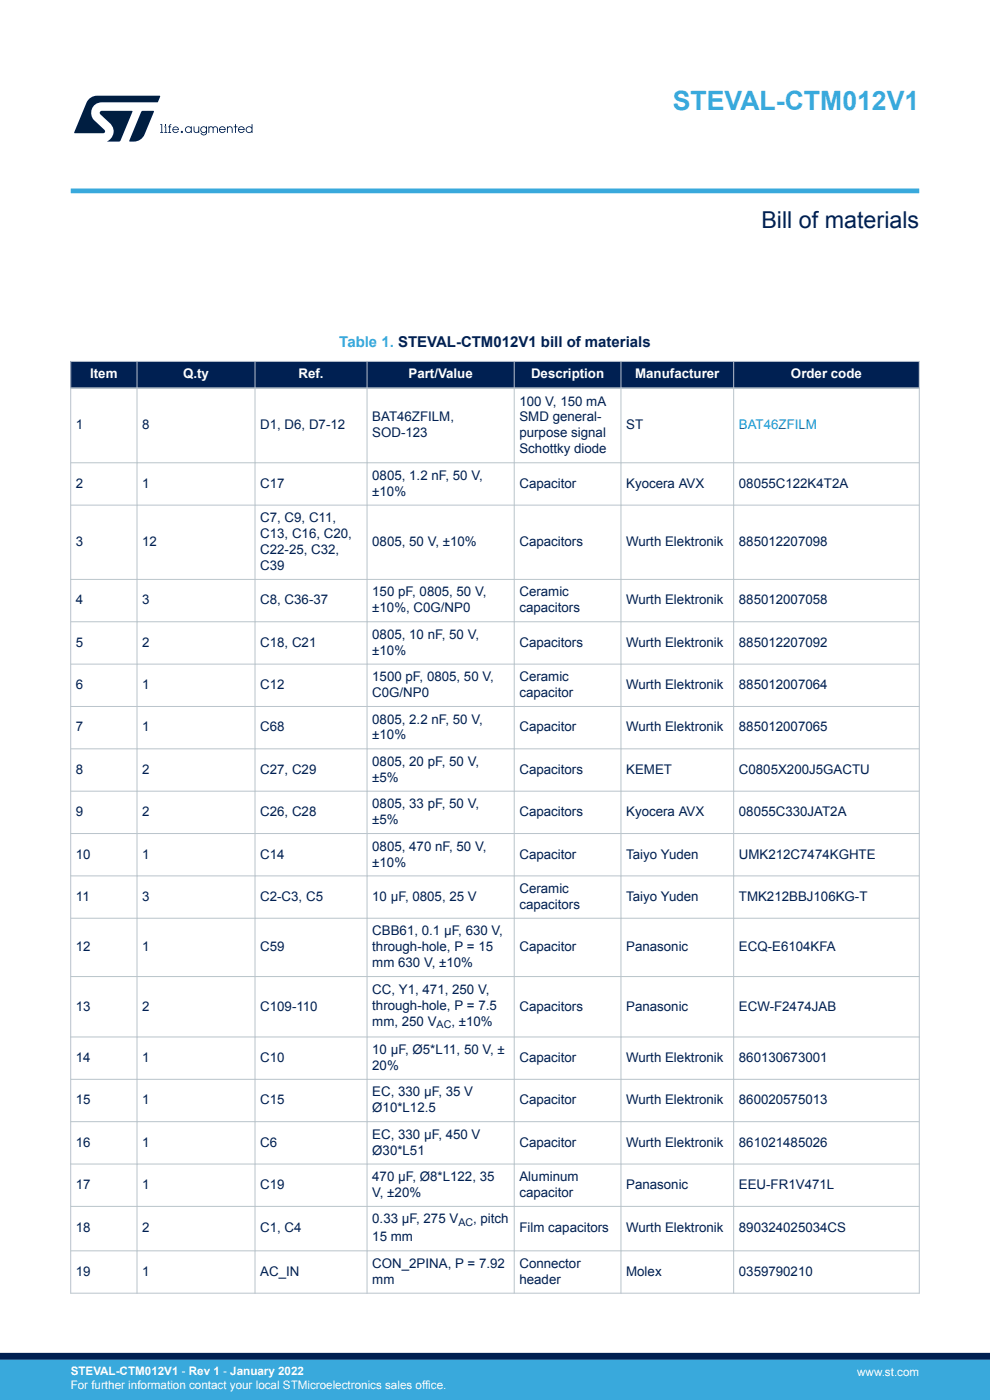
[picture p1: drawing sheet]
<svg xmlns="http://www.w3.org/2000/svg" width="210mm" height="297mm" viewBox="0 0 210 297" stroke-linecap="round" stroke-linejoin="round" font-family="sans-serif">
<defs><g id="words">
<text font-size="5.6" fill="#39a9dc" x="142.7" y="23.4">STEVAL-CTM012V1</text>
<text font-size="4.9" fill="#002052" x="161.5" y="48.4">Bill of materials</text>
<text font-size="3.2" fill="#39a9dc" x="72" y="73.7">Table 1. STEVAL-CTM012V1 bill of materials</text>
<g font-size="2.8" fill="#fff">
<text x="19.1" y="80.3">Item</text>
<text x="38.8" y="80.3">Q.ty</text>
<text x="63.3" y="80.3">Ref.</text>
<text x="86.6" y="80.3">Part/Value</text>
<text x="112.6" y="80.3">Description</text>
<text x="134.7" y="80.3">Manufacturer</text>
<text x="167.8" y="80.3">Order code</text>
</g>
<g font-size="2.8" fill="#002052">
<text x="79" y="89.4">BAT46ZFILM,</text>
<text x="110.2" y="86">100 V, 150 mA</text>
<text x="110.2" y="89.4">SMD general-</text>
<text x="16.1" y="91.1">1</text>
<text x="30.2" y="91.1">8</text>
<text x="55.2" y="91.1">D1, D6, D7-12</text>
<text x="79" y="92.8">SOD-123</text>
<text x="110.2" y="92.8">purpose signal</text>
<text x="132.8" y="91.1">ST</text>
<text x="79" y="101.8">0805, 1.2 nF, 50 V,</text>
<text x="110.2" y="96.2">Schottky diode</text>
<text x="16.1" y="103.5">2</text>
<text x="30.2" y="103.5">1</text>
<text x="55.2" y="103.5">C17</text>
<text x="79" y="105.2">±10%</text>
<text x="110.2" y="103.5">Capacitor</text>
<text x="132.8" y="103.5">Kyocera AVX</text>
<text x="156.7" y="103.5">08055C122K4T2A</text>
<text x="55.2" y="110.8">C7, C9, C11,</text>
<text x="16.1" y="115.9">3</text>
<text x="30.2" y="115.9">12</text>
<text x="55.2" y="114.2">C13, C16, C20,</text>
<text x="55.2" y="117.5">C22-25, C32,</text>
<text x="79" y="115.9">0805, 50 V, ±10%</text>
<text x="110.2" y="115.9">Capacitors</text>
<text x="132.8" y="115.9">Wurth Elektronik</text>
<text x="156.7" y="115.9">885012207098</text>
<text x="55.2" y="120.9">C39</text>
<text x="16.1" y="128.2">4</text>
<text x="30.2" y="128.2">3</text>
<text x="55.2" y="128.2">C8, C36-37</text>
<text x="79" y="126.5">150 pF, 0805, 50 V,</text>
<text x="79" y="129.9">±10%, C0G/NP0</text>
<text x="110.2" y="126.5">Ceramic</text>
<text x="110.2" y="129.9">capacitors</text>
<text x="132.8" y="128.2">Wurth Elektronik</text>
<text x="156.7" y="128.2">885012007058</text>
<text x="16.1" y="137.2">5</text>
<text x="30.2" y="137.2">2</text>
<text x="55.2" y="137.2">C18, C21</text>
<text x="79" y="135.5">0805, 10 nF, 50 V,</text>
<text x="110.2" y="137.2">Capacitors</text>
<text x="132.8" y="137.2">Wurth Elektronik</text>
<text x="156.7" y="137.2">885012207092</text>
<text x="79" y="138.9">±10%</text>
<text x="16.1" y="146.2">6</text>
<text x="30.2" y="146.2">1</text>
<text x="55.2" y="146.2">C12</text>
<text x="79" y="144.5">1500 pF, 0805, 50 V,</text>
<text x="79" y="147.9">C0G/NP0</text>
<text x="110.2" y="144.5">Ceramic</text>
<text x="110.2" y="147.9">capacitor</text>
<text x="132.8" y="146.2">Wurth Elektronik</text>
<text x="156.7" y="146.2">885012007064</text>
<text x="16.1" y="155.2">7</text>
<text x="30.2" y="155.2">1</text>
<text x="55.2" y="155.2">C68</text>
<text x="79" y="153.5">0805, 2.2 nF, 50 V,</text>
<text x="110.2" y="155.2">Capacitor</text>
<text x="132.8" y="155.2">Wurth Elektronik</text>
<text x="156.7" y="155.2">885012007065</text>
<text x="79" y="156.9">±10%</text>
<text x="16.1" y="164.2">8</text>
<text x="30.2" y="164.2">2</text>
<text x="55.2" y="164.2">C27, C29</text>
<text x="79" y="162.5">0805, 20 pF, 50 V,</text>
<text x="79" y="165.9">±5%</text>
<text x="110.2" y="164.2">Capacitors</text>
<text x="132.8" y="164.2">KEMET</text>
<text x="156.7" y="164.2">C0805X200J5GACTU</text>
<text x="16.1" y="173.1">9</text>
<text x="30.2" y="173.1">2</text>
<text x="55.2" y="173.1">C26, C28</text>
<text x="79" y="171.5">0805, 33 pF, 50 V,</text>
<text x="110.2" y="173.1">Capacitors</text>
<text x="132.8" y="173.1">Kyocera AVX</text>
<text x="156.7" y="173.1">08055C330JAT2A</text>
<text x="79" y="174.8">±5%</text>
<text x="16.1" y="182.1">10</text>
<text x="30.2" y="182.1">1</text>
<text x="55.2" y="182.1">C14</text>
<text x="79" y="180.4">0805, 470 nF, 50 V,</text>
<text x="79" y="183.8">±10%</text>
<text x="110.2" y="182.1">Capacitor</text>
<text x="132.8" y="182.1">Taiyo Yuden</text>
<text x="156.7" y="182.1">UMK212C7474KGHTE</text>
<text x="16.1" y="191.1">11</text>
<text x="30.2" y="191.1">3</text>
<text x="55.2" y="191.1">C2-C3, C5</text>
<text x="79" y="191.1">10 µF, 0805, 25 V</text>
<text x="110.2" y="189.4">Ceramic</text>
<text x="132.8" y="191.1">Taiyo Yuden</text>
<text x="156.7" y="191.1">TMK212BBJ106KG-T</text>
<text x="110.2" y="192.8">capacitors</text>
<text x="16.1" y="201.8">12</text>
<text x="30.2" y="201.8">1</text>
<text x="55.2" y="201.8">C59</text>
<text x="79" y="198.4">CBB61, 0.1 µF, 630 V,</text>
<text x="79" y="201.8">through-hole, P = 15</text>
<text x="110.2" y="201.8">Capacitor</text>
<text x="132.8" y="201.8">Panasonic</text>
<text x="156.7" y="201.8">ECQ-E6104KFA</text>
<text x="79" y="205.2">mm 630 V, ±10%</text>
<text x="16.1" y="214.4">13</text>
<text x="30.2" y="214.4">2</text>
<text x="55.2" y="214.4">C109-110</text>
<text x="79" y="210.8">CC, Y1, 471, 250 V,</text>
<text x="79" y="214.2">through-hole, P = 7.5</text>
<text x="110.2" y="214.4">Capacitors</text>
<text x="132.8" y="214.4">Panasonic</text>
<text x="156.7" y="214.4">ECW-F2474JAB</text>
<text x="79" y="217.6">mm, 250 V</text>
<text x="95.7" y="217.6">, ±10%</text>
<text x="16.1" y="225.3">14</text>
<text x="30.2" y="225.3">1</text>
<text x="55.2" y="225.3">C10</text>
<text x="79" y="223.6">10 µF, Ø5*L11, 50 V, ±</text>
<text x="79" y="227">20%</text>
<text x="110.2" y="225.3">Capacitor</text>
<text x="132.8" y="225.3">Wurth Elektronik</text>
<text x="156.7" y="225.3">860130673001</text>
<text x="79" y="232.6">EC, 330 µF, 35 V</text>
<text x="16.1" y="234.3">15</text>
<text x="30.2" y="234.3">1</text>
<text x="55.2" y="234.3">C15</text>
<text x="79" y="236">Ø10*L12.5</text>
<text x="110.2" y="234.3">Capacitor</text>
<text x="132.8" y="234.3">Wurth Elektronik</text>
<text x="156.7" y="234.3">860020575013</text>
<text x="16.1" y="243.3">16</text>
<text x="30.2" y="243.3">1</text>
<text x="55.2" y="243.3">C6</text>
<text x="79" y="241.6">EC, 330 µF, 450 V</text>
<text x="79" y="245">Ø30*L51</text>
<text x="110.2" y="243.3">Capacitor</text>
<text x="132.8" y="243.3">Wurth Elektronik</text>
<text x="156.7" y="243.3">861021485026</text>
<text x="79" y="250.6">470 µF, Ø8*L122, 35</text>
<text x="110.2" y="250.6">Aluminum</text>
<text x="16.1" y="252.2">17</text>
<text x="30.2" y="252.2">1</text>
<text x="55.2" y="252.2">C19</text>
<text x="79" y="253.9">V, ±20%</text>
<text x="110.2" y="253.9">capacitor</text>
<text x="132.8" y="252.2">Panasonic</text>
<text x="156.7" y="252.2">EEU-FR1V471L</text>
<text x="16.1" y="261.5">18</text>
<text x="30.2" y="261.5">2</text>
<text x="55.2" y="261.5">C1, C4</text>
<text x="79" y="259.5">0.33 µF, 275 V</text>
<text x="79" y="263.4">15 mm</text>
<text x="100.4" y="259.5">, pitch</text>
<text x="110.2" y="261.5">Film capacitors</text>
<text x="132.8" y="261.5">Wurth Elektronik</text>
<text x="156.7" y="261.5">890324025034CS</text>
<text x="79" y="269">CON_2PINA, P = 7.92</text>
<text x="110.2" y="269">Connector</text>
<text x="16.1" y="270.7">19</text>
<text x="30.2" y="270.7">1</text>
<text x="55.2" y="270.7">AC_IN</text>
<text x="79" y="272.4">mm</text>
<text x="110.2" y="272.4">header</text>
<text x="132.8" y="270.7">Molex</text>
<text x="156.7" y="270.7">0359790210</text>
</g>
<text font-size="2.8" fill="#1f81af" x="156.7" y="91.1">BAT46ZFILM</text>
<g font-size="2.5" fill="#fff">
<text x="15" y="291.6">STEVAL-CTM012V1 - Rev 1 - January 2022</text>
<text x="181.8" y="291.9">www.st.com</text>
<text x="15" y="294.6">For further information contact your local STMicroelectronics sales office.</text>
</g>
<g font-size="2.3" fill="#002052">
<text x="92.6" y="218.1">AC</text>
<text x="97.2" y="260.1">AC</text>
</g>
</g></defs>
<g fill="#002052">
<path d="M15 76.7h180v5.6h-180z" fill-rule="evenodd"/>
<path d="M15 76.7h180v5.6h-180z" fill-rule="evenodd"/>
</g>
<g fill="none" stroke="#b9c4ca" stroke-width=".21">
<path d="M14.9 76.7h180.2M15 76.6v197.8M29.1 76.6v197.8M54.1 76.6v197.8M77.9 76.6v197.8M109.1 76.6v197.8M131.7 76.6v197.8M155.6 76.6v197.8M195 76.6v197.8M14.9 98.2h180.2M14.9 107.2h180.2M14.9 122.9h180.2"/>
<path d="M14.9 131.9h180.2M14.9 140.9h180.2M14.9 149.9h180.2M14.9 158.9h180.2M14.9 167.8h180.2M14.9 176.8h180.2M14.9 185.8h180.2M14.9 194.8h180.2M14.9 207.2h180.2M14.9 220h180.2M14.9 229h180.2M14.9 238h180.2"/>
<path d="M14.9 246.9h180.2M14.9 255.9h180.2M14.9 265.4h180.2M14.9 274.3h180.2"/>
</g>
<path d="M14.9 82.3h180.2" fill="none" stroke="#b9c4ca" stroke-width=".35"/>
<path d="M15 40.5h180" fill="none" stroke="#39a9dc" stroke-width="1"/>
<g fill="#001e41">
<path d="M18.9 21a2.45 2.45 0 0 1 1.7-.7h13.2l.2 .1-.6 1.3h-11.7a2.24 2.24 0 0 0-2.2 1.3 2.24 2.24 0 0 0 .4 2.5l2.2 2 .2 .3-.2 .4h-6.3l2.6-6.4z"/>
<path d="M30 23.6l2.5-.1 .2 .1-2 4.9a2.6 2.6 0 0 1-3.3 1.4z"/>
<path d="M21.4 23.6l6.6-.1 .1 .2-2.6 6.2-2.8 .1a2.37 2.37 0 0 0 .7-3.8l-2.1-1.9-.1-.3z"/>
<path d="M41.1 26.8h.1v.8a.42 .42 0 0 0 .5 .5 .42 .42 0 0 0 .4-.6v-.7h.2v1.4h-.2v-.2a.57 .57 0 0 1-.7 .2 .57 .57 0 0 1-.3-.6z"/>
<path d="M44.2 26.8h.2v.2l.5-.2 .3 .2 .5-.2a.54 .54 0 0 1 .5 .6v.8h-.2v-.8a.37 .37 0 0 0-.3-.4 .37 .37 0 0 0-.4 .4v.8h-.2v-.8a.37 .37 0 0 0-.3-.4 .37 .37 0 0 0-.4 .4v.8h-.2z"/>
<path d="M48.1 26.8h.2v.2a.59 .59 0 0 1 .7-.2 .59 .59 0 0 1 .4 .6v.8h-.2v-.8a.42 .42 0 0 0-.5-.4 .42 .42 0 0 0-.4 .4v.8h-.2z"/>
<path d="M49.9 26.3h.1v.5h.4v.2h-.4v1.2h-.1v-1.2h-.3v-.2h.3z"/>
<path d="M35 26.3h.2v.3h-.2z"/>
<path d="M34 26.3h.4v1.7h.2v.2h-.6v-.2h.2v-1.5h-.2z"/>
<path d="M34.9 26.8h.4v1.2h.2v.2h-.6v-.2h.2v-1h-.2z"/>
<path d="M36 26.4l.3-.1-.2 .5h.2v.2h-.2v1h.2v.2h-.6v-.2h.2v-1h-.2v-.2h.2z"/>
<path d="M39.4 27.5a.55 .55 0 0 1 1.1 0 .55 .55 0 0 1-1.1 0zM39.4 27a.72 .72 0 0 0 .1 1 .72 .72 0 0 0 1 0v.2h.2v-1.4h-.2v.2l-.5-.2z"/>
<path d="M42.7 27.5a.54 .54 0 0 1 1 0 .54 .54 0 0 1-1 0zM42.7 27a.71 .71 0 0 0 0 1 .71 .71 0 0 0 1 0 .51 .51 0 0 1-.4 .5 .51 .51 0 0 1-.6-.3h-.2a.7 .7 0 0 0 .8 .5 .7 .7 0 0 0 .6-.7v-1.2h-.2v.2l-.5-.2z"/>
<path d="M46.8 27.2a.52 .52 0 0 1 .5-.2 .52 .52 0 0 1 .4 .4h-1.1zM46.7 27a.72 .72 0 0 0 .1 1.1 .72 .72 0 0 0 1-.4h-.2a.52 .52 0 0 1-.5 .3 .52 .52 0 0 1-.5-.4h1.3a.72 .72 0 0 0-.4-.7 .72 .72 0 0 0-.8 .1z"/>
<path d="M50.8 27.2a.52 .52 0 0 1 .5-.2 .52 .52 0 0 1 .4 .4h-1zM50.7 27a.72 .72 0 0 0 .1 1.1 .72 .72 0 0 0 1.1-.4h-.2a.52 .52 0 0 1-.6 .3 .52 .52 0 0 1-.4-.4h1.2a.72 .72 0 0 0-.4-.7 .72 .72 0 0 0-.8 .1z"/>
<path d="M52.3 27.5a.55 .55 0 0 1 1.1 0 .55 .55 0 0 1-1.1 0zM52.3 27a.72 .72 0 0 0 0 1 .72 .72 0 0 0 1.1 0v.2h.2v-1.9h-.2v.7l-.6-.2z"/>
<path d="M36.8 27.2a.52 .52 0 0 1 .6-.2 .52 .52 0 0 1 .4 .4h-1.1zM36.8 27a.7 .7 0 0 0 .1 1.1 .7 .7 0 0 0 1-.3l-.3 .1a.52 .52 0 0 1-.9-.3l1.3-.1a.7 .7 0 0 0-.5-.6 .7 .7 0 0 0-.7 .1z"/>
<circle cx="38.6" cy="28" r=".24"/>
</g>
<g fill="#39a9dc">
<path d="M0 288.4h210v8.6h-210z" fill-rule="evenodd"/>
<path d="M-.1 288.4h210.2v6.9h-210.2z" fill-rule="evenodd"/>
</g>
<path d="M0 287.7h210" fill="none" stroke="#002052" stroke-width="1.4"/>
<use href="#words"/>
</svg>
